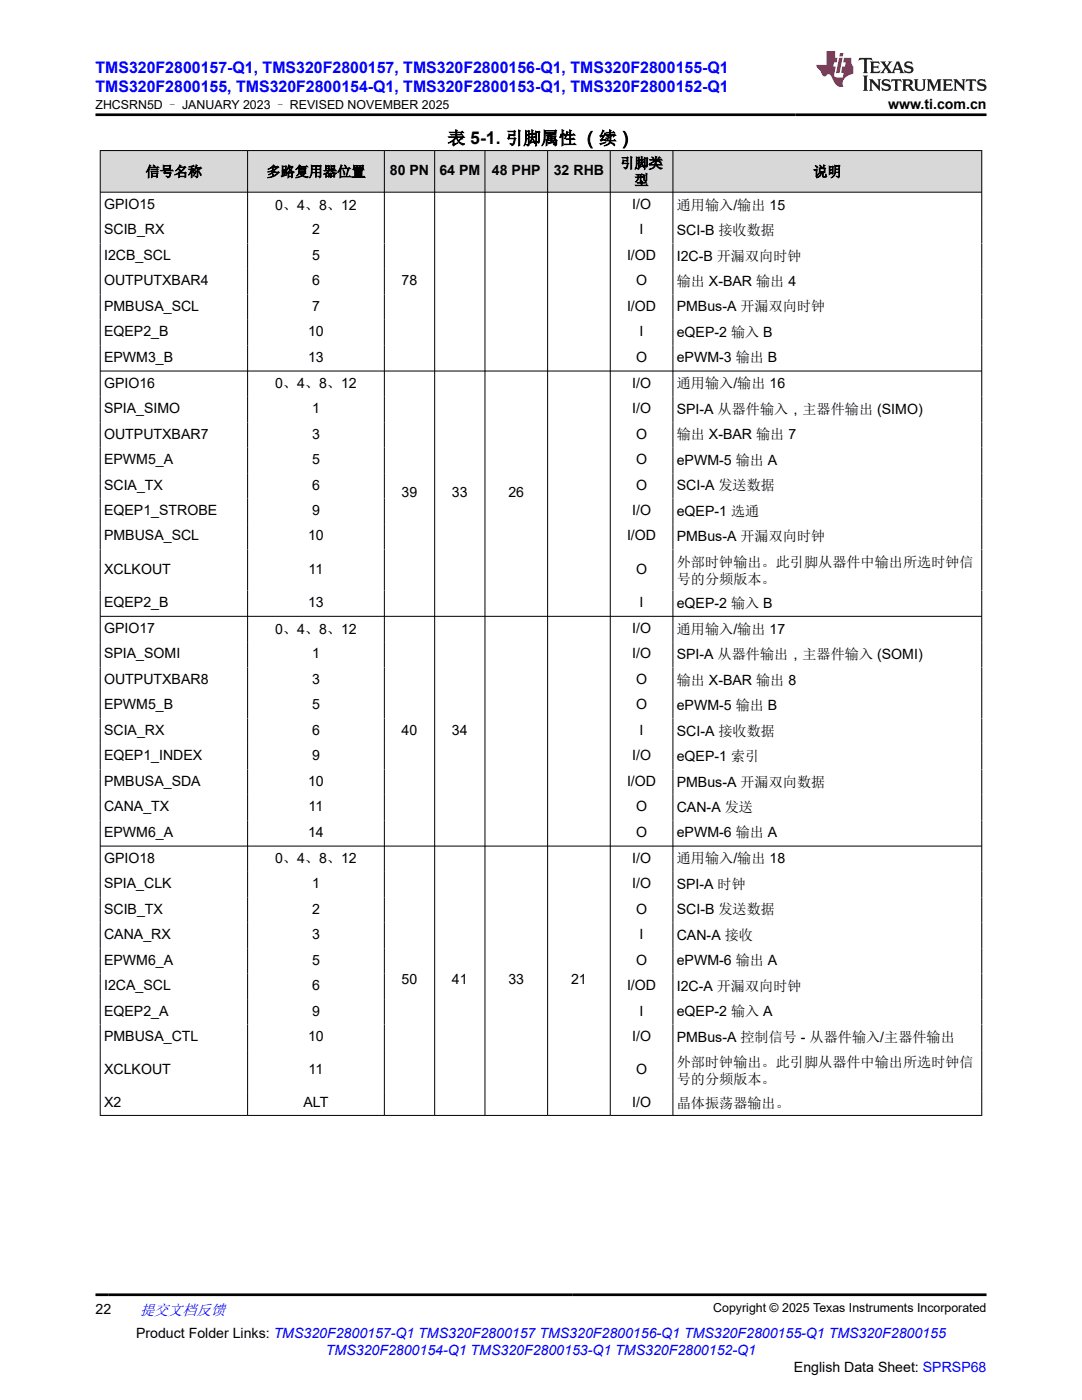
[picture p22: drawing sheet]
<svg xmlns="http://www.w3.org/2000/svg" width="216mm" height="279mm" viewBox="0 0 216 279" stroke-linecap="round" stroke-linejoin="round" font-family="sans-serif">
<defs><g id="words">
<text font-size="3.5" x="89.3" y="28.8">表 5-1. 引脚属性 （续）</text>
<g font-size="3.2" fill="#00f">
<text x="19" y="14.5">TMS320F2800157-Q1, TMS320F2800157, TMS320F2800156-Q1, TMS320F2800155-Q1</text>
<text x="19" y="18.3">TMS320F2800155, TMS320F2800154-Q1, TMS320F2800153-Q1, TMS320F2800152-Q1</text>
</g>
<text font-size="3" fill="#00f" x="27.9" y="262.4">提交文档反馈</text>
<g font-size="2.8">
<text x="177.2" y="21.7">www.ti.com.cn</text>
<text x="29.1" y="35.2">信号名称</text>
<text x="53.2" y="35.2">多路复用器位置</text>
<text x="77.8" y="34.9">80 PN</text>
<text x="87.7" y="34.9">64 PM</text>
<text x="98.2" y="34.9">48 PHP</text>
<text x="110.5" y="34.9">32 RHB</text>
<text x="123.8" y="33.5">引脚类</text>
<text x="162.3" y="35.2">说明</text>
<text x="20.8" y="41.7">GPIO15</text>
<text x="54.9" y="41.8">0、4、8、12</text>
<text x="126.1" y="41.7">I/O</text>
<text x="126.6" y="36.9">型</text>
<text x="135" y="41.8">通用输入/输出 15</text>
<text x="20.8" y="46.8">SCIB_RX</text>
<text x="62.3" y="46.8">2</text>
<text x="127.6" y="46.8">I</text>
<text x="135" y="46.9">SCI-B 接收数据</text>
<text x="20.8" y="51.9">I2CB_SCL</text>
<text x="62.3" y="51.9">5</text>
<text x="125.1" y="51.9">I/OD</text>
<text x="135" y="52">I2C-B 开漏双向时钟</text>
<text x="20.8" y="56.9">OUTPUTXBAR4</text>
<text x="62.3" y="56.9">6</text>
<text x="80.1" y="56.9">78</text>
<text x="126.9" y="56.9">O</text>
<text x="135" y="57.1">输出 X-BAR 输出 4</text>
<text x="20.8" y="62">PMBUSA_SCL</text>
<text x="62.3" y="62">7</text>
<text x="125.1" y="62">I/OD</text>
<text x="135" y="62.2">PMBus-A 开漏双向时钟</text>
<text x="20.8" y="67.1">EQEP2_B</text>
<text x="61.5" y="67.1">10</text>
<text x="127.6" y="67.1">I</text>
<text x="135" y="67.2">eQEP-2 输入 B</text>
<text x="20.8" y="72.2">EPWM3_B</text>
<text x="20.8" y="77.4">GPIO16</text>
<text x="54.9" y="77.5">0、4、8、12</text>
<text x="61.5" y="72.2">13</text>
<text x="126.1" y="77.4">I/O</text>
<text x="126.9" y="72.2">O</text>
<text x="135" y="72.3">ePWM-3 输出 B</text>
<text x="135" y="77.5">通用输入/输出 16</text>
<text x="20.8" y="82.5">SPIA_SIMO</text>
<text x="62.3" y="82.5">1</text>
<text x="126.1" y="82.5">I/O</text>
<text x="135" y="82.6">SPI-A 从器件输入，主器件输出 (SIMO)</text>
<text x="20.8" y="87.5">OUTPUTXBAR7</text>
<text x="62.3" y="87.5">3</text>
<text x="126.9" y="87.5">O</text>
<text x="135" y="87.7">输出 X-BAR 输出 7</text>
<text x="20.8" y="92.6">EPWM5_A</text>
<text x="62.3" y="92.6">5</text>
<text x="126.9" y="92.6">O</text>
<text x="135" y="92.8">ePWM-5 输出 A</text>
<text x="20.8" y="97.7">SCIA_TX</text>
<text x="62.3" y="97.7">6</text>
<text x="80.1" y="99.3">39</text>
<text x="90.2" y="99.3">33</text>
<text x="101.5" y="99.3">26</text>
<text x="126.9" y="97.7">O</text>
<text x="135" y="97.8">SCI-A 发送数据</text>
<text x="20.8" y="102.8">EQEP1_STROBE</text>
<text x="20.8" y="107.9">PMBUSA_SCL</text>
<text x="61.5" y="107.9">10</text>
<text x="62.3" y="102.8">9</text>
<text x="125.1" y="107.9">I/OD</text>
<text x="126.1" y="102.8">I/O</text>
<text x="135" y="102.9">eQEP-1 选通</text>
<text x="135" y="108">PMBus-A 开漏双向时钟</text>
<text x="135" y="113.1">外部时钟输出。此引脚从器件中输出所选时钟信</text>
<text x="20.8" y="114.5">XCLKOUT</text>
<text x="61.6" y="114.5">11</text>
<text x="126.9" y="114.5">O</text>
<text x="135" y="116.5">号的分频版本。</text>
<text x="20.8" y="121.1">EQEP2_B</text>
<text x="61.5" y="121.1">13</text>
<text x="127.6" y="121.1">I</text>
<text x="135" y="121.3">eQEP-2 输入 B</text>
<text x="20.8" y="126.3">GPIO17</text>
<text x="20.8" y="131.4">SPIA_SOMI</text>
<text x="54.9" y="126.5">0、4、8、12</text>
<text x="62.3" y="131.4">1</text>
<text x="126.1" y="126.3">I/O</text>
<text x="126.1" y="131.4">I/O</text>
<text x="135" y="126.5">通用输入/输出 17</text>
<text x="135" y="131.6">SPI-A 从器件输出，主器件输入 (SOMI)</text>
<text x="20.8" y="136.5">OUTPUTXBAR8</text>
<text x="62.3" y="136.5">3</text>
<text x="126.9" y="136.5">O</text>
<text x="135" y="136.6">输出 X-BAR 输出 8</text>
<text x="20.8" y="141.6">EPWM5_B</text>
<text x="62.3" y="141.6">5</text>
<text x="126.9" y="141.6">O</text>
<text x="135" y="141.7">ePWM-5 输出 B</text>
<text x="20.8" y="146.7">SCIA_RX</text>
<text x="62.3" y="146.7">6</text>
<text x="80.1" y="146.7">40</text>
<text x="90.2" y="146.7">34</text>
<text x="127.6" y="146.7">I</text>
<text x="135" y="146.8">SCI-A 接收数据</text>
<text x="20.8" y="151.7">EQEP1_INDEX</text>
<text x="62.3" y="151.7">9</text>
<text x="126.1" y="151.7">I/O</text>
<text x="135" y="151.9">eQEP-1 索引</text>
<text x="20.8" y="156.8">PMBUSA_SDA</text>
<text x="20.8" y="161.9">CANA_TX</text>
<text x="61.5" y="156.8">10</text>
<text x="61.6" y="161.9">11</text>
<text x="125.1" y="156.8">I/OD</text>
<text x="126.9" y="161.9">O</text>
<text x="135" y="157">PMBus-A 开漏双向数据</text>
<text x="20.8" y="167">EPWM6_A</text>
<text x="61.5" y="167">14</text>
<text x="126.9" y="167">O</text>
<text x="135" y="162">CAN-A 发送</text>
<text x="135" y="167.1">ePWM-6 输出 A</text>
<text x="20.8" y="172.2">GPIO18</text>
<text x="54.9" y="172.3">0、4、8、12</text>
<text x="126.1" y="172.2">I/O</text>
<text x="135" y="172.3">通用输入/输出 18</text>
<text x="20.8" y="177.3">SPIA_CLK</text>
<text x="62.3" y="177.3">1</text>
<text x="126.1" y="177.3">I/O</text>
<text x="135" y="177.4">SPI-A 时钟</text>
<text x="20.8" y="182.4">SCIB_TX</text>
<text x="62.3" y="182.4">2</text>
<text x="126.9" y="182.4">O</text>
<text x="135" y="182.5">SCI-B 发送数据</text>
<text x="20.8" y="187.4">CANA_RX</text>
<text x="62.3" y="187.4">3</text>
<text x="127.6" y="187.4">I</text>
<text x="135" y="187.6">CAN-A 接收</text>
<text x="20.8" y="192.5">EPWM6_A</text>
<text x="20.8" y="197.6">I2CA_SCL</text>
<text x="62.3" y="192.5">5</text>
<text x="62.3" y="197.6">6</text>
<text x="80.1" y="196.5">50</text>
<text x="90.2" y="196.5">41</text>
<text x="101.5" y="196.5">33</text>
<text x="114" y="196.5">21</text>
<text x="125.1" y="197.6">I/OD</text>
<text x="126.9" y="192.5">O</text>
<text x="135" y="192.7">ePWM-6 输出 A</text>
<text x="135" y="197.7">I2C-A 开漏双向时钟</text>
<text x="20.8" y="202.7">EQEP2_A</text>
<text x="62.3" y="202.7">9</text>
<text x="127.6" y="202.7">I</text>
<text x="135" y="202.8">eQEP-2 输入 A</text>
<text x="20.8" y="207.8">PMBUSA_CTL</text>
<text x="61.5" y="207.8">10</text>
<text x="126.1" y="207.8">I/O</text>
<text x="135" y="207.9">PMBus-A 控制信号 - 从器件输入/主器件输出</text>
<text x="20.8" y="214.4">XCLKOUT</text>
<text x="61.6" y="214.4">11</text>
<text x="126.9" y="214.4">O</text>
<text x="135" y="213">外部时钟输出。此引脚从器件中输出所选时钟信</text>
<text x="20.8" y="220.9">X2</text>
<text x="60.6" y="220.9">ALT</text>
<text x="126.1" y="220.9">I/O</text>
<text x="135" y="216.4">号的分频版本。</text>
<text x="135" y="221.2">晶体振荡器输出。</text>
<text x="19" y="262.1">22</text>
<text x="27.2" y="266.9">Product Folder Links: TMS320F2800157-Q1 TMS320F2800157 TMS320F2800156-Q1 TMS320F2800155-Q1 TMS320F2800155</text>
<text x="158.4" y="273.7">English Data Sheet: SPRSP68</text>
</g>
<text font-size="2.8" fill="#00f" x="65" y="270.3">TMS320F2800154-Q1 TMS320F2800153-Q1 TMS320F2800152-Q1</text>
<g font-size="2.5">
<text x="19.1" y="21.8">ZHCSRN5D – JANUARY 2023 – REVISED NOVEMBER 2025</text>
<text x="142.3" y="261.8">Copyright © 2025 Texas Instruments Incorporated</text>
</g>
</g></defs>
<g fill="#d8d8d8">
<path d="M20 30h175.9v8.4h-175.9z" fill-rule="evenodd"/>
<path d="M20.1 30.1h29.2v8.2h-29.2z" fill-rule="evenodd"/>
<path d="M49.5 30.1h27.1v8.2h-27.1z" fill-rule="evenodd"/>
<path d="M76.8 30.1h9.9v8.2h-9.9z" fill-rule="evenodd"/>
<path d="M86.8 30.1h9.9v8.2h-9.9z" fill-rule="evenodd"/>
<path d="M96.8 30.1h12.4v8.2h-12.4z" fill-rule="evenodd"/>
<path d="M109.3 30.1h12.4v8.2h-12.4z" fill-rule="evenodd"/>
<path d="M121.8 30.1h12.4v8.2h-12.4z" fill-rule="evenodd"/>
<path d="M134.3 30.1h61.5v8.2h-61.5z" fill-rule="evenodd"/>
</g>
<g fill="none" stroke="#000" stroke-width=".2">
<path d="M19.9 30h176.1M19.9 38.4h176.1M20 30v192.7M49.4 30v192.7M76.7 30v192.7M86.7 30v192.7M96.8 30v192.7M109.3 30v192.7M121.8 30v192.7M134.3 30v192.7M195.9 30v192.7M19.9 74h176.1"/>
<path d="M19.9 123h176.1M19.9 168.9h176.1M19.9 222.6h176.1"/>
</g>
<path d="M171.5 11.6l-.2 .5 .5-.2h.6v.1v2.2l-.2 .4h1l-.2-.4v-2.2v-.1h.5l.6 .2-.2-.5zM173.6 12.3l.2 .4v1.5l-.2 .4h1.9l.1-.6a1.08 1.08 0 0 1-1.3 .2v-.7h.6l.4 .2v-.7l-.4 .2h-.6v-.5l.2-.2a1 1 0 0 1 1 .3l-.1-.5zM175.7 12.3l.9 1.1-1 1.2h.9l-.2-.2 .5-.8 .4 .8-.2 .2h1.6l-.2-.2 .2-.5h.9l.1 .5-.1 .2h.9l-.2-.3-.8-2h-.5l-.9 2.2-.9-1.1 .9-1.1h-.8l.2 .2-.4 .6-.4-.6 .2-.2zM179 12.7l.4 1h-.7zM180.7 12.4a.65 .65 0 0 0-.2 .7 .65 .65 0 0 0 .6 .5l.6 .1 .1 .3a.79 .79 0 0 1-.7 .4 .79 .79 0 0 1-.7-.5l.1 .7 .2-.1a.93 .93 0 0 0 1.1 .1 .93 .93 0 0 0 .4-1 1.46 1.46 0 0 0-1.2-.6l-.1-.3a1.09 1.09 0 0 1 1.2 .2l-.2-.6-.1 .1-.5-.2zM172.2 15.1l.2 .4v2.2l-.2 .4h1l-.2-.4v-2.2l.2-.4zM173.4 15.8l.2 .4v1.5l-.2 .4h.8l-.3-.4 .1-1.3 1.6 1.8v-2l.2-.4h-.7l.1 .2 .1 1.1-1.2-1.3zM176.2 15.9a.65 .65 0 0 0-.2 .8 .65 .65 0 0 0 .6 .4l.6 .2 .1 .2a.79 .79 0 0 1-.7 .4 .79 .79 0 0 1-.7-.5l.1 .7 .2-.1a.93 .93 0 0 0 1.1 .1 .93 .93 0 0 0 .4-.9 1.46 1.46 0 0 0-1.2-.6l-.1-.4a1.09 1.09 0 0 1 1.2 .2l-.1-.6-.2 .1-.5-.1zM177.9 15.8l-.1 .6a.63 .63 0 0 1 .8-.3v1.6l-.3 .4h1l-.2-.4v-1.6a.66 .66 0 0 1 .8 .3l-.1-.6zM180 15.8l.2 .4v1.5l-.2 .4h1l-.2-.2-.1-.7h.5l.1 .2a.79 .79 0 0 0 1.2 .6l-1-.9a.61 .61 0 0 0 .6-.6 .61 .61 0 0 0-.5-.7zM180.8 16.1h.1a.47 .47 0 0 1 .5 .1 .47 .47 0 0 1 .1 .5l-.1 .1-.7 .1zM182.3 15.8l.2 .2a2.27 2.27 0 0 0 .4 2 1.04 1.04 0 0 0 1.7-.7v-1.3l.2-.2h-.8l.2 .4v1.1a.6 .6 0 0 1-.6 .6 .6 .6 0 0 1-.6-.6v-1.1l.3-.4zM184.9 15.8l.2 .4v1.5l-.2 .4h.8l-.3-.4v-1.4l.9 1.9 .9-1.9v1.4l-.3 .4h1l-.2-.4v-1.5l.2-.4h-.8l-.7 1.5-.6-1.5zM188.1 15.8l.2 .4v1.5l-.2 .4h1.9l.1-.6a1.09 1.09 0 0 1-1.3 .2v-.7h.6l.4 .2v-.6l-.4 .2h-.6v-.6l.2-.1a1.01 1.01 0 0 1 1 .3l-.1-.6zM190.2 15.8l.3 .4v1.5l-.3 .4h.8l-.2-.4v-1.3l1.6 1.8v-2l.2-.4h-.7l.2 .2v1.1l-1.2-1.3zM192.8 15.8l-.1 .6a.63 .63 0 0 1 .8-.3v1.6l-.3 .4h1l-.2-.4v-1.6a.66 .66 0 0 1 .8 .3l-.1-.6zM195.2 15.9a.65 .65 0 0 0-.2 .8 .65 .65 0 0 0 .6 .4l.6 .2 .2 .2a.79 .79 0 0 1-.7 .4 .79 .79 0 0 1-.7-.5l.1 .7 .2-.1a.93 .93 0 0 0 1 .1 .93 .93 0 0 0 .5-.9 1.46 1.46 0 0 0-1.3-.6v-.4a1.09 1.09 0 0 1 1.2 .2l-.2-.6-.2 .1-.5-.1z" fill="#231f20"/>
<path d="M164.9 10.2v2.8h-2l.1 .3 .8 1a.95 .95 0 0 0 1 .9 .59 .59 0 0 1 .5-.4 .59 .59 0 0 1 .5 .4l.4 .7a1.59 1.59 0 0 0 2.1 1.4 1.61 1.61 0 0 1 1-2.3l1-.3-.1-1.5a1.59 1.59 0 0 1-.3-1.7h-1.5l-.2 .9h.6l-.2 .9h-.5l-.2 1v.2l.4 .1-.1 .9h-.7a.73 .73 0 0 1-1-.7l.3-1.5h-.5l.1-.9h.5l.2-.9h-.5v-1.3zM167.4 11.5l-.6 3.1h.7l.6-3.1zM167.6 10.6l-.1 .6h.7l.1-.6z" fill="#ed1c24"/>
<path d="M19 22.9h177.8M19 258.4h177.8" fill="none" stroke="#000" stroke-width=".53"/>
<use href="#words"/>
</svg>
